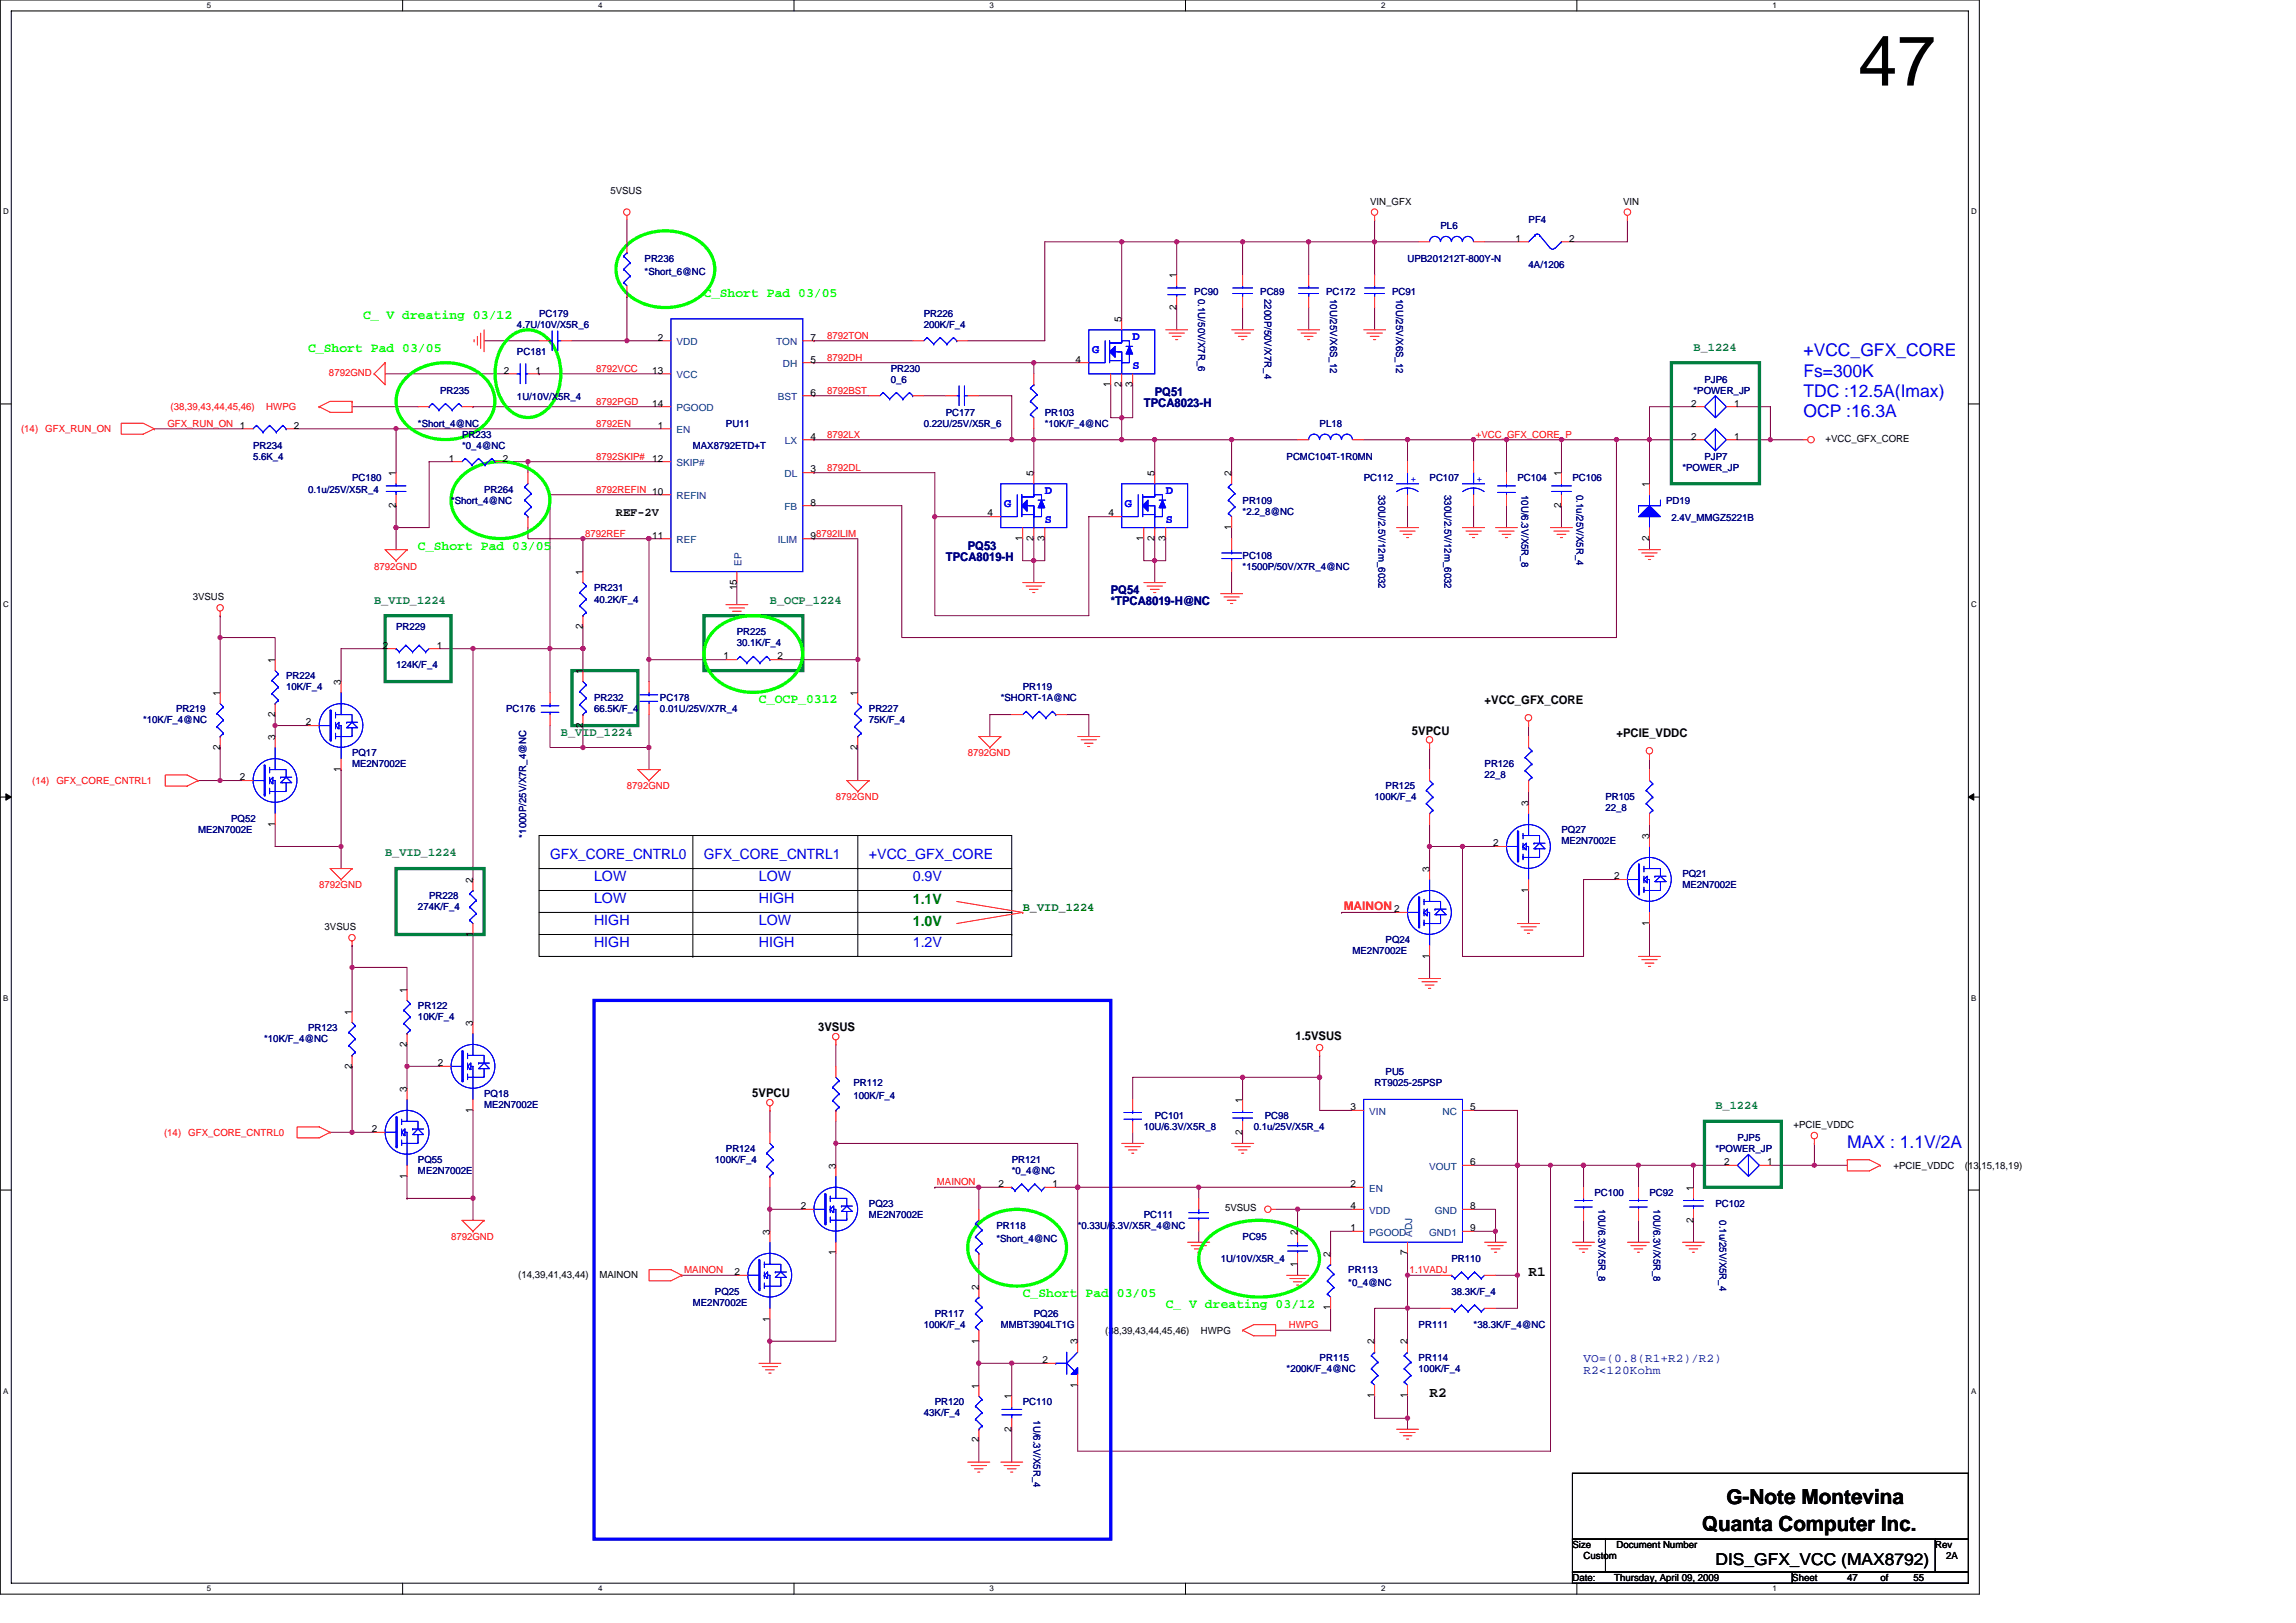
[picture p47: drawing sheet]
<svg xmlns="http://www.w3.org/2000/svg" width="297mm" height="210mm" viewBox="0 0 297 210" stroke-linecap="round" stroke-linejoin="round" font-family="sans-serif">
<defs><g id="words">
<text font-size="9.1" x="240.4" y="11.1">47</text>
<g font-size="2.7">
<text x="223.3" y="194.5">G-Note Montevina</text>
<text x="220.2" y="198.1">Quanta Computer Inc.</text>
</g>
<g font-size="2.3" fill="#00f">
<text x="233.3" y="46.1">+VCC_GFX_CORE</text>
<text x="233.3" y="48.7">Fs=300K</text>
<text x="233.3" y="51.3">TDC :12.5A(Imax)</text>
<text x="233.3" y="53.9">OCP :16.3A</text>
<text x="239" y="148.5">MAX : 1.1V/2A</text>
</g>
<text font-size="2.1" x="221.9" y="202.5">DIS_GFX_VCC (MAX8792)</text>
<g font-size="1.8" fill="#00f">
<text x="71.2" y="111.2">GFX_CORE_CNTRL0</text>
<text x="91.1" y="111.2">GFX_CORE_CNTRL1</text>
<text x="112.4" y="111.2">+VCC_GFX_CORE</text>
<text x="76.9" y="116.9">LOW</text>
<text x="76.9" y="114">LOW</text>
<text x="76.9" y="119.7">HIGH</text>
<text x="98.2" y="119.7">LOW</text>
<text x="98.2" y="116.9">HIGH</text>
<text x="98.2" y="114">LOW</text>
<text x="118.1" y="114">0.9V</text>
<text x="76.9" y="122.6">HIGH</text>
<text x="98.2" y="122.6">HIGH</text>
<text x="118.1" y="122.6">1.2V</text>
</g>
<g font-size="1.8" fill="#008000">
<text x="118.1" y="119.8">1.0V</text>
<text x="118.1" y="116.9">1.1V</text>
</g>
<g font-size="1.8">
<text x="197.8" y="165.1">R1</text>
<text x="185" y="180.7">R2</text>
</g>
<g font-size="1.7" fill="#0f0">
<text x="47" y="41.2">C_ V dreating 03/12</text>
<text x="91.1" y="38.4">C_Short Pad 03/05</text>
<text x="39.9" y="45.5">C_Short Pad 03/05</text>
<text x="54.1" y="71.1">C_Short Pad 03/05</text>
<text x="98.2" y="91">C_OCP_0312</text>
<text x="132.3" y="167.8">C_Short Pad 03/05</text>
<text x="150.8" y="169.2">C_ V dreating 03/12</text>
</g>
<g font-size="1.5" fill="#00f">
<text x="141.3" y="45.7">G</text>
<text x="146.5" y="44">D</text>
<text x="146.5" y="47.8">S</text>
<text x="129.9" y="65.6">G</text>
<text x="135.2" y="63.9">D</text>
<text x="145.5" y="65.6">G</text>
<text x="150.8" y="63.9">D</text>
<text x="135.2" y="67.7">S</text>
<text x="150.8" y="67.7">S</text>
</g>
<g font-size="1.5" fill="#008040">
<text x="219.1" y="45.4">B_1224</text>
<text x="48.4" y="78.1">B_VID_1224</text>
<text x="99.6" y="78.1">B_OCP_1224</text>
<text x="72.6" y="95.2">B_VID_1224</text>
<text x="49.8" y="110.8">B_VID_1224</text>
<text x="221.9" y="143.5">B_1224</text>
</g>
<g font-size="1.5" fill="#000080">
<text x="148" y="52.6">TPCA8023-H</text>
<text x="149.4" y="51.2">PQ51</text>
<text x="125.2" y="71.1">PQ53</text>
<text x="122.4" y="72.6">TPCA8019-H</text>
<text x="143.7" y="76.8">PQ54</text>
<text x="143.7" y="78.3">*TPCA8019-H@NC</text>
<text x="204.9" y="176.2">VO=(0.8(R1+R2)/R2)</text>
<text x="204.9" y="177.8">R2&lt;120Kohm</text>
</g>
<g font-size="1.5">
<text x="79.7" y="66.7">REF-2V</text>
<text x="182.7" y="95">5VPCU</text>
<text x="192.1" y="91">+VCC_GFX_CORE</text>
<text x="209.1" y="95.3">+PCIE_VDDC</text>
<text x="105.9" y="133.4">3VSUS</text>
<text x="167.6" y="134.6">1.5VSUS</text>
<text x="97.3" y="142">5VPCU</text>
</g>
<text font-size="1.5" fill="#008000" x="132.3" y="117.9">B_VID_1224</text>
<text font-size="1.5" fill="#f00" x="173.8" y="117.8">MAINON</text>
<g font-size="1.3">
<text x="79" y="25">5VSUS</text>
<text x="177.3" y="26.5">VIN_GFX</text>
<text x="210" y="26.5">VIN</text>
<text x="152.2" y="36" transform="rotate(-90 152.2 36)">1</text>
<text x="196" y="31.3">1</text>
<text x="203" y="31.3">2</text>
<text x="145.1" y="41.7" transform="rotate(-90 145.1 41.7)">5</text>
<text x="152.2" y="40.1" transform="rotate(-90 152.2 40.1)">2</text>
<text x="85.1" y="44.1">2</text>
<text x="104.9" y="46.9">5</text>
<text x="104.9" y="44.1">7</text>
<text x="139.1" y="46.9">4</text>
<text x="65.2" y="48.3">2</text>
<text x="69.3" y="48.3">1</text>
<text x="84.4" y="48.3">13</text>
<text x="84.4" y="52.6">14</text>
<text x="104.9" y="51.2">6</text>
<text x="143.7" y="50.1" transform="rotate(-90 143.7 50.1)">1</text>
<text x="145.1" y="50.1" transform="rotate(-90 145.1 50.1)">2</text>
<text x="146.5" y="50.1" transform="rotate(-90 146.5 50.1)">3</text>
<text x="218.8" y="52.6">2</text>
<text x="224.3" y="52.6">1</text>
<text x="38" y="55.5">2</text>
<text x="58.1" y="59.7">1</text>
<text x="65" y="59.7">2</text>
<text x="84.4" y="59.7">12</text>
<text x="85.1" y="55.5">1</text>
<text x="104.9" y="56.9">4</text>
<text x="218.8" y="56.9">2</text>
<text x="224.3" y="56.9">1</text>
<text x="236.2" y="57.2">+VCC_GFX_CORE</text>
<text x="51.2" y="65.7" transform="rotate(-90 51.2 65.7)">2</text>
<text x="51.2" y="61.6" transform="rotate(-90 51.2 61.6)">1</text>
<text x="104.9" y="61.1">3</text>
<text x="104.9" y="65.4">8</text>
<text x="133.7" y="61.6" transform="rotate(-90 133.7 61.6)">5</text>
<text x="149.4" y="61.6" transform="rotate(-90 149.4 61.6)">5</text>
<text x="159.3" y="61.6" transform="rotate(-90 159.3 61.6)">2</text>
<text x="202" y="65.7" transform="rotate(-90 202 65.7)">2</text>
<text x="202" y="61.6" transform="rotate(-90 202 61.6)">1</text>
<text x="213.4" y="63" transform="rotate(-90 213.4 63)">1</text>
<text x="84.4" y="69.7">11</text>
<text x="104.9" y="69.7">98792ILIM</text>
<text x="127.8" y="66.8">4</text>
<text x="132.3" y="70" transform="rotate(-90 132.3 70)">1</text>
<text x="133.7" y="70" transform="rotate(-90 133.7 70)">2</text>
<text x="135.1" y="70" transform="rotate(-90 135.1 70)">3</text>
<text x="143.4" y="66.8">4</text>
<text x="148" y="70" transform="rotate(-90 148 70)">1</text>
<text x="149.4" y="70" transform="rotate(-90 149.4 70)">2</text>
<text x="150.8" y="70" transform="rotate(-90 150.8 70)">3</text>
<text x="159.3" y="68.6" transform="rotate(-90 159.3 68.6)">1</text>
<text x="213.4" y="70" transform="rotate(-90 213.4 70)">2</text>
<text x="24.9" y="77.7">3VSUS</text>
<text x="75.4" y="74.4" transform="rotate(-90 75.4 74.4)">1</text>
<text x="95.3" y="76.4" transform="rotate(-90 95.3 76.4)">15</text>
<text x="49.5" y="83.9">2</text>
<text x="56.5" y="83.9">1</text>
<text x="75.4" y="81.4" transform="rotate(-90 75.4 81.4)">2</text>
<text x="35.6" y="85.8" transform="rotate(-90 35.6 85.8)">1</text>
<text x="44.1" y="88.6" transform="rotate(-90 44.1 88.6)">3</text>
<text x="75.4" y="87.2" transform="rotate(-90 75.4 87.2)">1</text>
<text x="93.6" y="85.3">1</text>
<text x="100.6" y="85.3">2</text>
<text x="28.5" y="90" transform="rotate(-90 28.5 90)">1</text>
<text x="35.6" y="95.7" transform="rotate(-90 35.6 95.7)">3</text>
<text x="35.6" y="92.8" transform="rotate(-90 35.6 92.8)">2</text>
<text x="39.6" y="93.9">2</text>
<text x="75.4" y="94.2" transform="rotate(-90 75.4 94.2)">2</text>
<text x="111" y="90" transform="rotate(-90 111 90)">1</text>
<text x="28.5" y="97" transform="rotate(-90 28.5 97)">2</text>
<text x="31" y="101">2</text>
<text x="44.1" y="99.9" transform="rotate(-90 44.1 99.9)">1</text>
<text x="111" y="97" transform="rotate(-90 111 97)">2</text>
<text x="35.6" y="107" transform="rotate(-90 35.6 107)">1</text>
<text x="197.7" y="104.3" transform="rotate(-90 197.7 104.3)">3</text>
<text x="184.9" y="112.8" transform="rotate(-90 184.9 112.8)">3</text>
<text x="193.2" y="109.5">2</text>
<text x="208.8" y="113.8">2</text>
<text x="213.4" y="108.5" transform="rotate(-90 213.4 108.5)">3</text>
<text x="61.2" y="114.2" transform="rotate(-90 61.2 114.2)">2</text>
<text x="180.4" y="118">2</text>
<text x="197.7" y="115.5" transform="rotate(-90 197.7 115.5)">1</text>
<text x="213.4" y="119.8" transform="rotate(-90 213.4 119.8)">1</text>
<text x="42" y="120.3">3VSUS</text>
<text x="61.2" y="121.2" transform="rotate(-90 61.2 121.2)">1</text>
<text x="184.9" y="124" transform="rotate(-90 184.9 124)">1</text>
<text x="45.5" y="131.3" transform="rotate(-90 45.5 131.3)">1</text>
<text x="52.6" y="128.4" transform="rotate(-90 52.6 128.4)">1</text>
<text x="52.6" y="135.4" transform="rotate(-90 52.6 135.4)">2</text>
<text x="56.6" y="137.9">2</text>
<text x="61.2" y="132.7" transform="rotate(-90 61.2 132.7)">3</text>
<text x="45.5" y="138.3" transform="rotate(-90 45.5 138.3)">2</text>
<text x="52.6" y="141.2" transform="rotate(-90 52.6 141.2)">3</text>
<text x="61.2" y="144" transform="rotate(-90 61.2 144)">1</text>
<text x="160.7" y="142.7" transform="rotate(-90 160.7 142.7)">1</text>
<text x="174.7" y="143.6">3</text>
<text x="190.2" y="143.6">5</text>
<text x="48.1" y="146.5">2</text>
<text x="160.7" y="146.8" transform="rotate(-90 160.7 146.8)">2</text>
<text x="232" y="145.9">+PCIE_VDDC</text>
<text x="52.6" y="152.5" transform="rotate(-90 52.6 152.5)">1</text>
<text x="108.1" y="151.2" transform="rotate(-90 108.1 151.2)">3</text>
<text x="129.2" y="153.6">2</text>
<text x="136.2" y="153.6">1</text>
<text x="174.7" y="153.6">2</text>
<text x="190.2" y="150.7">6</text>
<text x="219.1" y="154.1" transform="rotate(-90 219.1 154.1)">1</text>
<text x="223.1" y="150.7">2</text>
<text x="228.6" y="150.7">1</text>
<text x="245" y="151.2">+PCIE_VDDC</text>
<text x="254.2" y="151.2">(13,15,18,19)</text>
<text x="99.6" y="159.7" transform="rotate(-90 99.6 159.7)">3</text>
<text x="103.6" y="156.4">2</text>
<text x="158.5" y="156.7">5VSUS</text>
<text x="167.8" y="159.7" transform="rotate(-90 167.8 159.7)">2</text>
<text x="174.7" y="156.4">4</text>
<text x="174.7" y="159.3">1</text>
<text x="190.2" y="156.4">8</text>
<text x="190.2" y="159.3">9</text>
<text x="219.1" y="158.2" transform="rotate(-90 219.1 158.2)">2</text>
<text x="67" y="165.3">(14,39,41,43,44)</text>
<text x="77.6" y="165.3">MAINON</text>
<text x="95" y="165">2</text>
<text x="108.1" y="162.4" transform="rotate(-90 108.1 162.4)">1</text>
<text x="126.6" y="166.8" transform="rotate(-90 126.6 166.8)">2</text>
<text x="167.8" y="163.9" transform="rotate(-90 167.8 163.9)">1</text>
<text x="172.1" y="162.6" transform="rotate(-90 172.1 162.6)">2</text>
<text x="182.1" y="162.4" transform="rotate(-90 182.1 162.4)">7</text>
<text x="99.6" y="171" transform="rotate(-90 99.6 171)">1</text>
<text x="126.6" y="173.8" transform="rotate(-90 126.6 173.8)">1</text>
<text x="139.4" y="173.9" transform="rotate(-90 139.4 173.9)">3</text>
<text x="143" y="172.5">(38,39,43,44,45,46)</text>
<text x="155.4" y="172.5">HWPG</text>
<text x="172.1" y="169.5" transform="rotate(-90 172.1 169.5)">1</text>
<text x="177.8" y="173.9" transform="rotate(-90 177.8 173.9)">2</text>
<text x="182.1" y="173.9" transform="rotate(-90 182.1 173.9)">2</text>
<text x="126.6" y="179.6" transform="rotate(-90 126.6 179.6)">1</text>
<text x="134.9" y="176.4">2</text>
<text x="139.4" y="179.5" transform="rotate(-90 139.4 179.5)">1</text>
<text x="130.9" y="185.2" transform="rotate(-90 130.9 185.2)">2</text>
<text x="130.9" y="181.1" transform="rotate(-90 130.9 181.1)">1</text>
<text x="177.8" y="180.9" transform="rotate(-90 177.8 180.9)">1</text>
<text x="182.1" y="180.9" transform="rotate(-90 182.1 180.9)">1</text>
<text x="126.6" y="186.6" transform="rotate(-90 126.6 186.6)">2</text>
<text x="203.4" y="200.3">Size</text>
<text x="204.9" y="201.7">Custom</text>
<text x="209.1" y="200.3">Document Number</text>
<text x="250.4" y="200.3">Rev</text>
<text x="251.8" y="201.7">2A</text>
<text x="203.4" y="204.5">Date:</text>
<text x="208.8" y="204.5">Thursday, April 09, 2009</text>
<text x="231.9" y="204.5">Sheet</text>
<text x="239" y="204.5">47</text>
<text x="243.3" y="204.5">of</text>
<text x="247.5" y="204.5">55</text>
</g>
<g font-size="1.3" fill="#000080">
<text x="186.4" y="29.6">PL6</text>
<text x="197.8" y="28.9">PF4</text>
<text x="83.4" y="33.8">PR236</text>
<text x="83.4" y="35.6">*Short_6@NC</text>
<text x="182.1" y="33.8">UPB201212T-800Y-N</text>
<text x="197.8" y="34.7">4A/1206</text>
<text x="69.7" y="41">PC179</text>
<text x="119.5" y="41">PR226</text>
<text x="154.5" y="38.1">PC90</text>
<text x="155" y="38.7" transform="rotate(90 155 38.7)">0.1U/50V/X7R_6</text>
<text x="163" y="38.1">PC89</text>
<text x="163.6" y="38.7" transform="rotate(90 163.6 38.7)">2200P/50V/X7R_4</text>
<text x="171.6" y="38.1">PC172</text>
<text x="172.1" y="38.7" transform="rotate(90 172.1 38.7)">10U/25V/X6S_12</text>
<text x="180.1" y="38.1">PC91</text>
<text x="180.6" y="38.7" transform="rotate(90 180.6 38.7)">10U/25V/X6S_12</text>
<text x="66.9" y="46">PC181</text>
<text x="66.9" y="42.4">4.7U/10V/X5R_6</text>
<text x="119.5" y="42.4">200K/F_4</text>
<text x="56.9" y="50.9">PR235</text>
<text x="66.9" y="51.8">1U/10V/X5R_4</text>
<text x="115.2" y="48.1">PR230</text>
<text x="115.2" y="49.5">0_6</text>
<text x="122.4" y="53.8">PC177</text>
<text x="135.2" y="53.8">PR103</text>
<text x="219.1" y="50.9">*POWER_JP</text>
<text x="220.5" y="49.5">PJP6</text>
<text x="32.7" y="58">PR234</text>
<text x="32.7" y="59.5">5.6K_4</text>
<text x="54.1" y="55.2">*Short_4@NC</text>
<text x="59.8" y="56.6">PR233</text>
<text x="59.8" y="58">*0_4@NC</text>
<text x="89.6" y="58">MAX8792ETD+T</text>
<text x="93.9" y="55.2">PU11</text>
<text x="119.5" y="55.2">0.22U/25V/X5R_6</text>
<text x="135.2" y="55.2">*10K/F_4@NC</text>
<text x="166.5" y="59.5">PCMC104T-1R0MN</text>
<text x="170.7" y="55.2">PL18</text>
<text x="220.5" y="59.5">PJP7</text>
<text x="39.9" y="63.7">0.1u/25V/X5R_4</text>
<text x="45.5" y="62.3">PC180</text>
<text x="58.4" y="65.2">*Short_4@NC</text>
<text x="62.6" y="63.7">PR264</text>
<text x="160.8" y="65.2">PR109</text>
<text x="176.4" y="62.3">PC112</text>
<text x="178.3" y="64" transform="rotate(90 178.3 64)">330U/2.5V/12m_6032</text>
<text x="185" y="62.3">PC107</text>
<text x="186.9" y="64" transform="rotate(90 186.9 64)">330U/2.5V/12m_6032</text>
<text x="196.3" y="62.3">PC104</text>
<text x="196.8" y="64" transform="rotate(90 196.8 64)">10U/6.3V/X5R_8</text>
<text x="203.4" y="62.3">PC106</text>
<text x="204" y="64" transform="rotate(90 204 64)">0.1u/25V/X5R_4</text>
<text x="215.5" y="65.2">PD19</text>
<text x="217.7" y="60.9">*POWER_JP</text>
<text x="160.8" y="66.6">*2.2_8@NC</text>
<text x="216.2" y="67.4">2.4V_MMGZ5221B</text>
<text x="76.9" y="76.5">PR231</text>
<text x="76.9" y="78">40.2K/F_4</text>
<text x="160.8" y="72.3">PC108</text>
<text x="160.8" y="73.7">*1500P/50V/X7R_4@NC</text>
<text x="51.2" y="81.5">PR229</text>
<text x="95.3" y="82.2">PR225</text>
<text x="95.3" y="83.6">30.1K/F_4</text>
<text x="37" y="87.9">PR224</text>
<text x="37" y="89.3">10K/F_4</text>
<text x="51.2" y="86.5">124K/F_4</text>
<text x="132.3" y="89.3">PR119</text>
<text x="18.5" y="93.6">*10K/F_4@NC</text>
<text x="22.8" y="92.2">PR219</text>
<text x="65.5" y="92.2">PC176</text>
<text x="76.9" y="90.7">PR232</text>
<text x="76.9" y="92.2">66.5K/F_4</text>
<text x="85.4" y="90.7">PC178</text>
<text x="85.4" y="92.2">0.01U/25V/X7R_4</text>
<text x="112.4" y="92.2">PR227</text>
<text x="112.4" y="93.6">75K/F_4</text>
<text x="129.5" y="90.7">*SHORT-1A@NC</text>
<text x="45.5" y="97.9">PQ17</text>
<text x="45.5" y="99.3">ME2N7002E</text>
<text x="192.1" y="99.3">PR126</text>
<text x="192.1" y="100.7">22_8</text>
<text x="25.6" y="107.8">ME2N7002E</text>
<text x="29.9" y="106.4">PQ52</text>
<text x="177.8" y="103.5">100K/F_4</text>
<text x="179.3" y="102.1">PR125</text>
<text x="202" y="107.8">PQ27</text>
<text x="207.7" y="103.5">PR105</text>
<text x="207.7" y="105">22_8</text>
<text x="68.1" y="108.4" transform="rotate(-90 68.1 108.4)">*1000P/25V/X7R_4@NC</text>
<text x="202" y="109.2">ME2N7002E</text>
<text x="217.7" y="113.5">PQ21</text>
<text x="54.1" y="117.8">274K/F_4</text>
<text x="55.5" y="116.4">PR228</text>
<text x="217.7" y="114.9">ME2N7002E</text>
<text x="175" y="123.5">ME2N7002E</text>
<text x="179.3" y="122">PQ24</text>
<text x="54.1" y="130.6">PR122</text>
<text x="54.1" y="132">10K/F_4</text>
<text x="34.2" y="134.9">*10K/F_4@NC</text>
<text x="39.9" y="133.4">PR123</text>
<text x="62.6" y="142">PQ18</text>
<text x="62.6" y="143.4">ME2N7002E</text>
<text x="110.4" y="140.5">PR112</text>
<text x="110.4" y="142.2">100K/F_4</text>
<text x="177.8" y="140.5">RT9025-25PSP</text>
<text x="179.3" y="139.1">PU5</text>
<text x="93.9" y="149.1">PR124</text>
<text x="148" y="146.2">10U/6.3V/X5R_8</text>
<text x="149.4" y="144.8">PC101</text>
<text x="162.2" y="146.2">0.1u/25V/X5R_4</text>
<text x="163.6" y="144.8">PC98</text>
<text x="221.9" y="149.1">*POWER_JP</text>
<text x="224.8" y="147.6">PJP5</text>
<text x="54.1" y="150.5">PQ55</text>
<text x="54.1" y="151.9">ME2N7002E</text>
<text x="92.5" y="150.5">100K/F_4</text>
<text x="130.9" y="150.5">PR121</text>
<text x="130.9" y="151.9">*0_4@NC</text>
<text x="206.3" y="154.7">PC100</text>
<text x="213.4" y="154.7">PC92</text>
<text x="112.4" y="156.2">PQ23</text>
<text x="112.4" y="157.6">ME2N7002E</text>
<text x="128.9" y="159">PR118</text>
<text x="128.9" y="160.7">*Short_4@NC</text>
<text x="139.4" y="159">*0.33U/6.3V/X5R_4@NC</text>
<text x="148" y="157.6">PC111</text>
<text x="160.8" y="160.4">PC95</text>
<text x="206.8" y="156.5" transform="rotate(90 206.8 156.5)">10U/6.3V/X5R_8</text>
<text x="213.9" y="156.5" transform="rotate(90 213.9 156.5)">10U/6.3V/X5R_8</text>
<text x="221.9" y="156.2">PC102</text>
<text x="222.5" y="157.9" transform="rotate(90 222.5 157.9)">0.1u/25V/X5R_4</text>
<text x="92.5" y="167.6">PQ25</text>
<text x="157.9" y="163.3">1U/10V/X5R_4</text>
<text x="174.4" y="164.7">PR113</text>
<text x="174.4" y="166.4">*0_4@NC</text>
<text x="187.8" y="163.3">PR110</text>
<text x="187.8" y="167.6">38.3K/F_4</text>
<text x="89.6" y="169">ME2N7002E</text>
<text x="119.5" y="171.8">100K/F_4</text>
<text x="120.9" y="170.4">PR117</text>
<text x="129.5" y="171.8">MMBT3904LT1G</text>
<text x="133.7" y="170.4">PQ26</text>
<text x="183.5" y="171.8">PR111</text>
<text x="190.6" y="171.8">*38.3K/F_4@NC</text>
<text x="166.5" y="177.5">*200K/F_4@NC</text>
<text x="170.7" y="176.1">PR115</text>
<text x="183.5" y="176.1">PR114</text>
<text x="183.5" y="177.5">100K/F_4</text>
<text x="119.5" y="183.2">43K/F_4</text>
<text x="120.9" y="181.8">PR120</text>
<text x="132.3" y="181.8">PC110</text>
<text x="133.7" y="183.8" transform="rotate(90 133.7 183.8)">1U/6.3V/X5R_4</text>
</g>
<g font-size="1.3" fill="#004080">
<text x="87.5" y="44.7">VDD</text>
<text x="100.4" y="44.7">TON</text>
<text x="101.3" y="47.5">DH</text>
<text x="87.5" y="48.9">VCC</text>
<text x="87.5" y="53.2">PGOOD</text>
<text x="100.6" y="51.8">BST</text>
<text x="87.5" y="56">EN</text>
<text x="101.6" y="57.5">LX</text>
<text x="87.5" y="64.6">REFIN</text>
<text x="87.5" y="60.3">SKIP#</text>
<text x="101.5" y="61.7">DL</text>
<text x="101.5" y="66">FB</text>
<text x="87.5" y="70.3">REF</text>
<text x="100.6" y="70.3">ILIM</text>
<text x="95.9" y="73.2" transform="rotate(-90 95.9 73.2)">EP</text>
<text x="177.1" y="144.2">VIN</text>
<text x="186.6" y="144.2">NC</text>
<text x="177.1" y="154.2">EN</text>
<text x="184.9" y="151.3">VOUT</text>
<text x="177.1" y="157">VDD</text>
<text x="177.1" y="159.9">PGOOD</text>
<text x="182.7" y="160" transform="rotate(-90 182.7 160)">ADJ</text>
<text x="184.9" y="159.9">GND1</text>
<text x="185.6" y="157">GND</text>
</g>
<g font-size="1.3" fill="#f00">
<text x="107" y="43.8">8792TON</text>
<text x="107" y="46.7">8792DH</text>
<text x="22.1" y="53.1">(38,39,43,44,45,46)</text>
<text x="34.5" y="53.1">HWPG</text>
<text x="42.6" y="48.6">8792GND</text>
<text x="77.1" y="52.3">8792PGD</text>
<text x="77.1" y="48.1">8792VCC</text>
<text x="107" y="50.9">8792BST</text>
<text x="2.7" y="55.9">(14)</text>
<text x="5.9" y="55.9">GFX_RUN_ON</text>
<text x="21.7" y="55.2">GFX_RUN_ON 1</text>
<text x="77.1" y="59.5">8792SKIP#</text>
<text x="77.1" y="55.2">8792EN</text>
<text x="107" y="56.6">8792LX</text>
<text x="190.9" y="56.6">+VCC_GFX_CORE_P</text>
<text x="77.1" y="63.7">8792REFIN 10</text>
<text x="107" y="60.9">8792DL</text>
<text x="75.7" y="69.4">8792REF</text>
<text x="48.4" y="73.7">8792GND</text>
<text x="4.2" y="101.4">(14)</text>
<text x="7.3" y="101.4">GFX_CORE_CNTRL1</text>
<text x="125.2" y="97.9">8792GND</text>
<text x="81.1" y="102.1">8792GND</text>
<text x="108.1" y="103.5">8792GND</text>
<text x="41.3" y="114.9">8792GND</text>
<text x="21.2" y="146.9">(14)</text>
<text x="24.4" y="146.9">GFX_CORE_CNTRL0</text>
<text x="121.2" y="153.3">MAINON</text>
<text x="58.4" y="160.4">8792GND</text>
<text x="88.5" y="164.7">MAINON</text>
<text x="182.4" y="164.7">1.1VADJ</text>
<text x="166.7" y="171.8">HWPG</text>
</g>
<g font-size="1.3" fill="#00f">
<text x="182.5" y="62.3">+</text>
<text x="191.1" y="62.3">+</text>
</g>
<g font-size="1">
<text x="26.8" y="1.1">5</text>
<text x="77.4" y="1.1">4</text>
<text x="128" y="1.1">3</text>
<text x="178.7" y="1.1">2</text>
<text x="229.3" y="1.1">1</text>
<text x=".4" y="27.7">D</text>
<text x="255" y="27.7">D</text>
<text x=".4" y="78.6">C</text>
<text x="255" y="78.6">C</text>
<text x=".4" y="129.5">B</text>
<text x="255" y="129.5">B</text>
<text x=".4" y="180.3">A</text>
<text x="255" y="180.3">A</text>
<text x="26.8" y="205.9">5</text>
<text x="77.4" y="205.9">4</text>
<text x="128" y="205.9">3</text>
<text x="178.7" y="205.9">2</text>
<text x="229.3" y="205.9">1</text>
</g>
</g></defs>
<path d="M0 0h256.1v206.2h-256.1zM1.5 1.4h253.2v203.4h-253.2z" fill="none" stroke="#000" stroke-width=".13"/>
<g fill="#fff">
<path d="M26.8 .1h.5v1.2h-.5z"/>
<path d="M26.8 205h.5v1.1h-.5z"/>
</g>
<path d="M52.1 0v1.4M52.1 204.8v1.4" fill="none" stroke="#000" stroke-width=".13"/>
<g fill="#fff">
<path d="M77.4 .1h.6v1.2h-.6z"/>
<path d="M77.4 205h.6v1.1h-.6z"/>
</g>
<path d="M102.7 0v1.4M102.7 204.8v1.4" fill="none" stroke="#000" stroke-width=".13"/>
<g fill="#fff">
<path d="M128 .1h.6v1.2h-.6z"/>
<path d="M128 205h.6v1.1h-.6z"/>
</g>
<path d="M153.4 0v1.4M153.4 204.8v1.4" fill="none" stroke="#000" stroke-width=".13"/>
<g fill="#fff">
<path d="M178.7 .1h.5v1.2h-.5z"/>
<path d="M178.7 205h.5v1.1h-.5z"/>
</g>
<path d="M204 0v1.4M204 204.8v1.4" fill="none" stroke="#000" stroke-width=".13"/>
<g fill="#fff">
<path d="M229.3 .1h.6v1.2h-.6z"/>
<path d="M229.3 205h.6v1.1h-.6z"/>
<path d="M.4 26.8h.7v1.2h-.7z"/>
<path d="M255 26.8h.7v1.2h-.7z"/>
<path d="M.4 77.7h.7v1.1h-.7z"/>
<path d="M255 77.7h.7v1.1h-.7z"/>
</g>
<path d="M0 52.3h1.5M254.7 52.3h1.4" fill="none" stroke="#000" stroke-width=".13"/>
<g fill="#fff">
<path d="M.4 128.5h.7v1.2h-.7z"/>
<path d="M255 128.5h.7v1.2h-.7z"/>
</g>
<path d="M0 103.1h1.5M254.7 103.1h1.4" fill="none" stroke="#000" stroke-width=".13"/>
<path d="M.8 102.7l.7 .4-.7 .4zM254.7 103.1l.7-.4v.8z" fill="#000" stroke="#000" stroke-width=".13"/>
<g fill="#fff">
<path d="M.4 179.4h.7v1.1h-.7z"/>
<path d="M255 179.4h.7v1.1h-.7z"/>
</g>
<g fill="none" stroke="#000" stroke-width=".13">
<path d="M69.7 112.4h61.2M69.7 118h61.2M69.7 115.2h61.2M69.7 108.1h61.2v15.6h-61.2zM89.6 108.1v15.6M111 108.1v15.6M130.9 118h.1M130.9 115.2h.1M69.7 120.9h61.2M89.6 123.7h.1M130.9 120.9h.1M0 154h1.5"/>
<path d="M254.7 154h1.4M203.4 190.6h51.3v8.5h-51.3zM203.4 199.1h4.3v4.3h-4.3zM207.7 199.1h42.7v4.3h-42.7zM250.4 199.1h4.3v4.3h-4.3zM203.4 203.4h28.5v1.4h-28.5zM231.9 203.4h22.8v1.4h-22.8z"/>
</g>
<g fill="none" stroke="#800040" stroke-width=".13">
<path d="M81.1 28.4v2.9M81.1 38.4h.1M81.1 38.4v5.7M145.1 31.3h.1M145.1 31.3h7.1M152.2 39.8v2.9M152.2 31.3v4.3M152.2 31.3h8.6v4.3M152.2 31.3h.1M160.8 39.8v2.9M160.8 31.3h.1M160.8 31.3h8.5"/>
<path d="M169.3 39.8v2.9M169.3 31.3v4.3M169.3 31.3h8.5v4.3M177.8 31.3h.1M177.8 39.8v2.9M177.8 28.4v2.9M177.8 31.3h5.7M192.1 31.3h4.2M210.5 28.4v2.9h-7.1M20 55.5h.1M20 55.5h11.3M38.4 55.5h12.8"/>
<path d="M45.5 52.6h8.6M49.8 48.4h15.7M51.2 55.5v5.7M51.2 55.5h.1M51.2 55.5h34.2M58.4 59.7h-2.9v8.6h-4.3M61.2 52.6h.1M61.2 52.6h24.2M62.6 44.1h7.1M65.5 59.7h2.8v1.5M68.3 59.7h.1M68.3 59.7h17.1"/>
<path d="M69.7 48.4h.1M69.7 48.4h15.7M74 44.1h7.1M81.1 44.1h4.3M105.3 44.1h.1M105.3 51.2h.1M105.3 56.9h.1M105.3 46.9h28.4v1.5M105.3 46.9h.1M105.3 44.1h12.8M105.3 51.2h7.1M105.3 56.9h39.8"/>
<path d="M119.5 51.2h2.9M126.6 51.2h4.3v5.7M130.9 56.9h.1M133.7 56.9v4.3M133.7 46.9h.1M133.7 55.5v1.4M133.7 56.9h.1M133.7 46.9h5.7M143.7 49.8v4.2h1.4M145.1 49.8h.1M145.1 54v2.9M145.1 41.3v-10h-9.9v12.8h-10"/>
<path d="M145.1 56.9h4.3v4.3M145.1 56.9h.1M145.1 49.8v4.2M146.5 49.8v4.2h-1.4M149.4 56.9h9.9v4.3M149.4 56.9h.1M159.3 56.9h8.6M176.4 56.9h5.7v2.8M182.1 56.9h8.5v2.8M182.1 56.9h.1M190.6 56.9h.1M190.6 56.9h4.3"/>
<path d="M194.9 56.9h7.1M194.9 56.9v4.3M202 56.9v4.3M202 56.9h.1M202 56.9h7.1M209.1 56.9v25.6h-92.4v-17.1h-11.4M209.1 56.9h4.3M213.4 56.9h5.7M213.4 56.9h.1M213.4 56.9v5.7M219.1 52.6h-5.7v4.3M224.8 56.9h4.2"/>
<path d="M224.8 52.6h4.2M229 52.6h.1M229 56.9h4.3M229 52.6v4.3M28.5 79.7v2.8h7.1v2.8M28.5 79.7h.1M51.2 68.3h.1M51.2 65.4h.1M51.2 65.4v5.7M68.3 68.3v1.4h7.1M71.2 64h.1M71.2 64v19.9"/>
<path d="M71.2 64h14.2M75.4 69.7h.1M75.4 69.7v4.3M75.4 69.7h8.6M84 69.7h1.4M84 69.7v15.6M95.3 75.4v2.8M105.3 61.2h.1M105.3 69.7h.1M105.3 61.2h15.6v5.6h7.2M105.3 69.7h5.7v15.6M120.9 66.8v12.9h20v-12.9h2.8"/>
<path d="M120.9 66.8h.1M132.3 69.7v2.8h1.4M133.7 69.7v2.8M133.7 72.5v2.9M133.7 72.5h.1M135.2 69.7v2.8h-1.5M148 69.7v2.8h1.4M149.4 72.5v2.9M149.4 69.7v2.8M149.4 72.5h.1M150.8 69.7v2.8h-1.4M159.3 68.3v1.4"/>
<path d="M159.3 74v2.8M182.1 65.4v2.9M190.6 65.4v2.9M194.9 65.4v2.9M202 65.4v2.9M213.4 69.7v1.4M28.5 82.5v7.1M28.5 96.7h.1M28.5 96.7v4.3M35.6 93.9v1.4M35.6 93.9h.1M35.6 92.5v1.4"/>
<path d="M35.6 93.9h4.3M44.1 99.6h.1M44.1 99.6v9.9M49.8 83.9h-5.7v4.3M56.9 83.9h4.3M61.2 83.9h10M61.2 83.9h.1M61.2 83.9v29.9M71.2 83.9h.1M71.2 83.9v5.7M71.2 93.9v2.8h12.8M71.2 83.9h4.2"/>
<path d="M75.4 81.1v2.8M75.4 83.9h.1M75.4 93.9v2.8M75.4 83.9v2.9M84 85.3h.1M84 85.3v2.9M84 96.7v2.9M84 96.7h.1M84 92.5v4.2M84 85.3h9.9M101 85.3h10M111 85.3h.1"/>
<path d="M111 96.7v4.3M111 85.3v4.3M130.9 92.5h-2.8v2.8M138 92.5h2.9v2.8M185 96.7v2.9M197.8 93.9v1.4M213.4 98.1v1.5M25.6 101h2.9M28.5 101h2.8M35.6 106.7v2.8h8.5M44.1 109.5v2.9M173.6 118h.1"/>
<path d="M173.6 118h7.1M185 109.5h.1M185 106.7v2.8M185 109.5h4.2M185 109.5v2.9M189.2 109.5h4.3M189.2 109.5h.1M189.2 109.5v14.2h15.7v-9.9h4.2M197.8 102.4v1.4M197.8 115.2v4.3M213.4 106.7v1.4M213.4 119.5v4.2"/>
<path d="M45.5 125.2v5.7M45.5 122.3v2.9h7.2v2.8M45.5 122.3h.1M45.5 138h.1M45.5 138v8.5M52.7 135.1v2.9M52.7 138v2.8M52.7 138h.1M52.7 138h4.2M61.2 120.9v11.4M108.1 135.1v2.9M160.8 139.4h.1"/>
<path d="M160.8 139.4v2.8M160.8 139.4h-14.3v2.8M160.8 139.4h9.9M170.7 139.4v4.3h4.3M170.7 136.5h.1M170.7 136.5v2.9M185 123.7v2.9M42.7 146.5h2.8M45.5 146.5h2.9M52.7 152.2v2.8M52.7 155h.1M52.7 155h8.5"/>
<path d="M61.2 143.7v11.3M61.2 155v2.9M99.6 143.7v2.8M99.6 156.5h.1M99.6 153.6v2.9h4.3M99.6 156.5v2.8M108.1 145.1v2.8M108.1 147.9h31.3v5.7M108.1 147.9h.1M108.1 147.9v2.9M120.9 153.6h.1M120.9 153.6h8.6"/>
<path d="M126.6 153.6v2.9M126.6 153.6h.1M136.6 153.6h2.8M139.4 153.6h.1M139.4 153.6v19.9M139.4 153.6h35.6M146.5 146.5v1.4M155.1 153.6h.1M155.1 153.6v1.4M155.1 159.3v1.4M160.8 146.5v1.4M165 156.5h2.9v2.8"/>
<path d="M167.9 156.5h.1M167.9 156.5h7.1M175 159.3h-2.9v2.9M190.6 156.5h2.9v2.8M190.6 159.3h2.9M190.6 143.7h5.7M190.6 150.8h5.7M193.5 159.3h.1M193.5 159.3v1.4M196.3 143.7h.1M196.3 150.8h.1M196.3 150.8h4.3"/>
<path d="M196.3 143.7v21.3M200.6 150.8v36.9h-61.2v-8.5M200.6 150.8h.1M200.6 150.8h4.3M204.9 150.8h7.1v2.8M204.9 150.8h.1M204.9 150.8v2.8M204.9 157.9v2.8M212 157.9v2.8M212 150.8h.1M212 150.8h7.1M219.1 150.8v2.8"/>
<path d="M219.1 157.9v2.8M219.1 150.8h4.2M229 150.8h5.7M234.7 147.9v2.9h4.3M234.7 147.9h.1M88.2 165h.1M88.2 165h7.1M99.6 173.5h.1M99.6 173.5v2.9M108.1 162.2v11.3h-8.5v-2.8M126.6 176.4v2.8M126.6 163.6v2.8"/>
<path d="M126.6 173.5v2.9M126.6 176.4h.1M126.6 176.4h8.6M130.9 176.4v4.2M130.9 176.4h.1M165 172.1h7.1M167.9 163.6v1.4M172.1 172.1h.1M172.1 169.3v2.8M182.1 169.3h.1M182.1 165h.1M182.1 162.2v2.8"/>
<path d="M182.1 165v4.3h4.3M182.1 169.3h-4.3v4.2M182.1 169.3v4.2M182.1 165h4.3M193.5 165h2.8M196.3 165v4.3h-2.8M126.6 186.3v2.9M130.9 184.9v4.3M177.8 180.6v2.9h4.3M182.1 183.5h.1M182.1 180.6v2.9M182.1 183.5v1.4"/>
</g>
<g fill="#f0f" stroke="#f0f" stroke-width=".13">
<circle cx="130.9" cy="176.4" r=".28"/>
<circle cx="139.4" cy="153.6" r=".28"/>
<circle cx="126.6" cy="176.4" r=".28"/>
<circle cx="170.7" cy="139.4" r=".28"/>
<circle cx="160.8" cy="139.4" r=".28"/>
<circle cx="167.9" cy="156.4" r=".28"/>
<circle cx="182.1" cy="169.2" r=".28"/>
<circle cx="204.9" cy="150.8" r=".27"/>
<circle cx="200.6" cy="150.8" r=".27"/>
<circle cx="193.5" cy="159.3" r=".27"/>
<circle cx="155.1" cy="153.6" r=".28"/>
<circle cx="196.3" cy="150.8" r=".27"/>
<circle cx="177.8" cy="31.3" r=".28"/>
<circle cx="152.2" cy="31.3" r=".28"/>
<circle cx="169.3" cy="31.3" r=".28"/>
<circle cx="160.8" cy="31.3" r=".28"/>
<circle cx="145.1" cy="54" r=".28"/>
<circle cx="182.1" cy="56.9" r=".28"/>
<circle cx="51.2" cy="68.3" r=".27"/>
<circle cx="68.3" cy="59.7" r=".28"/>
<circle cx="51.2" cy="55.5" r=".27"/>
<circle cx="133.7" cy="46.9" r=".28"/>
<circle cx="194.9" cy="56.9" r=".28"/>
<circle cx="190.6" cy="56.9" r=".28"/>
<circle cx="159.3" cy="56.9" r=".28"/>
<circle cx="149.4" cy="56.9" r=".28"/>
<circle cx="229" cy="56.9" r=".27"/>
<circle cx="81.1" cy="44.1" r=".27"/>
<circle cx="130.9" cy="56.9" r=".28"/>
<circle cx="111" cy="85.3" r=".28"/>
<circle cx="145.1" cy="31.3" r=".28"/>
<circle cx="209.1" cy="56.9" r=".28"/>
<circle cx="202" cy="56.9" r=".28"/>
<circle cx="219.1" cy="150.8" r=".27"/>
<circle cx="212" cy="150.8" r=".27"/>
<circle cx="196.3" cy="165" r=".27"/>
<circle cx="182.1" cy="183.5" r=".28"/>
<circle cx="83.9" cy="69.7" r=".28"/>
<circle cx="83.9" cy="85.3" r=".28"/>
<circle cx="28.5" cy="82.5" r=".28"/>
<circle cx="44.1" cy="109.5" r=".27"/>
<circle cx="28.5" cy="101" r=".27"/>
<circle cx="75.4" cy="83.9" r=".28"/>
<circle cx="71.1" cy="83.9" r=".28"/>
<circle cx="75.4" cy="69.7" r=".28"/>
<circle cx="52.7" cy="138" r=".28"/>
<circle cx="61.2" cy="155" r=".28"/>
<circle cx="45.5" cy="125.2" r=".28"/>
<circle cx="182.1" cy="165" r=".27"/>
<circle cx="145.1" cy="56.9" r=".28"/>
<circle cx="120.9" cy="66.8" r=".28"/>
<circle cx="133.7" cy="56.9" r=".28"/>
<circle cx="133.7" cy="72.5" r=".27"/>
<circle cx="149.4" cy="72.5" r=".27"/>
<circle cx="184.9" cy="109.5" r=".28"/>
<circle cx="189.2" cy="109.5" r=".28"/>
<circle cx="75.4" cy="96.7" r=".28"/>
<circle cx="83.9" cy="96.7" r=".28"/>
<circle cx="61.2" cy="83.9" r=".28"/>
<circle cx="35.6" cy="93.9" r=".27"/>
<circle cx="45.5" cy="146.5" r=".28"/>
<circle cx="126.6" cy="153.6" r=".28"/>
<circle cx="99.6" cy="156.4" r=".28"/>
<circle cx="99.6" cy="173.5" r=".28"/>
<circle cx="108.1" cy="147.9" r=".27"/>
<circle cx="213.4" cy="56.9" r=".28"/>
<circle cx="234.7" cy="150.8" r=".27"/>
</g>
<g fill="none" stroke="#f00" stroke-width=".13">
<path d="M81.1 27.9v.5M81.1 31.3v1.4M81.1 37v1.4M152.2 35.6v1.4M152.2 38.4v1.4M160.8 35.6v1.4M160.8 38.4v1.4M169.3 35.6v1.4M169.3 38.4v1.4M177.8 28.4h.1M177.8 27.9v.5M177.8 35.6v1.4"/>
<path d="M177.8 38.4v1.4M183.5 31.3h1.5M190.6 31.3h1.5M196.3 31.3h1.5M202 31.3h1.4M210.5 28.4h.1M210.5 27.9v.5M15.7 54.8h2.8l1.5 .7-1.5 .7h-2.8zM20 55.5h.1M31.3 55.5h1.4M37 55.5h1.4M41.3 52.6h.1"/>
<path d="M45.5 51.9v1.4h-2.8l-1.4-.7M45.5 51.9h-2.8l-1.4 .7M45.5 51.9h.1M48.4 48.4h.1M49.8 46.9v2.9l-1.4-1.4M49.8 46.9h.1M49.8 46.9l-1.4 1.5M54.1 52.6h1.4M58.4 59.7h1.4M59.8 52.6h1.4M61.3 43.9v.3M61.8 43.5v1.2"/>
<path d="M62.2 43.1v2M62.6 42.7v2.8M64 59.7h1.5M65.5 48.4h1.4M68.3 48.4h1.4M69.7 44.1h1.5M72.6 44.1h1.4M85.4 48.4h1.4M85.4 44.1h1.4M85.4 55.5h1.4M85.4 59.7h1.4M85.4 52.6h1.4"/>
<path d="M103.9 51.2h1.4M103.9 44.1h1.4M103.9 56.9h1.4M103.9 46.9h1.4M112.4 51.2h1.4M118.1 51.2h1.4M118.1 44.1h1.4M122.4 51.2h1.4M123.8 44.1h1.4M125.2 51.2h1.4M133.7 48.4v1.4M133.7 54v1.5"/>
<path d="M139.4 46.9h1.5M143.7 48.4v1.4M145.1 41.3v1.4M145.1 48.4v1.4M146.5 48.4v1.4M150.8 42.7h2.8M151.2 43.1h2M151.7 43.5h1.1M152.1 43.9h.3M159.3 42.7h2.9M159.8 43.1h2M160.2 43.5h1.1"/>
<path d="M160.6 43.9h.3M167.9 42.7h2.8M167.9 56.9h1.4M168.3 43.1h2M168.7 43.5h1.2M169.2 43.9h.2M175 56.9h1.4M176.4 42.7h2.9M176.8 43.1h2M177.3 43.5h1.1M177.7 43.9h.3M182.1 59.7v1.5"/>
<path d="M190.6 59.7v1.5M219.1 56.9h1.4M219.1 52.6h1.4M223.3 56.9h1.5M223.3 52.6h1.5M233.3 56.9h.6M28.5 79.1v.6M51.2 72.5h.1M51.2 61.2v1.4M51.2 64v1.4M52.7 71.1h-2.9l1.4 1.4M52.7 71.1h.1"/>
<path d="M52.7 71.1l-1.5 1.4M68.3 61.2v1.4M68.3 66.8v1.5M75.4 74v1.4M75.4 79.7v1.4M85.4 69.7h1.4M85.4 64h1.4M93.9 78.2h2.8M94.3 78.7h2M94.8 79.1h1.1M95.2 79.5h.3M95.3 74v1.4"/>
<path d="M103.9 61.2h1.4M103.9 65.4h1.4M103.9 69.7h1.4M128.1 66.8h1.4M132.3 75.4h2.9M132.3 68.3v1.4M132.8 75.8h1.9M133.2 76.2h1.1M133.6 76.7h.3M133.7 61.2v1.4M133.7 68.3v1.4M135.2 68.3v1.4"/>
<path d="M143.7 66.8h1.4M148 75.4h2.8M148 68.3v1.4M148.4 75.8h2M148.8 76.2h1.2M149.2 76.7h.3M149.4 61.2v1.4M149.4 68.3v1.4M150.8 68.3v1.4M157.9 76.8h2.9M158.3 77.2h2M158.8 77.7h1.1"/>
<path d="M159.2 78.1h.3M159.3 61.2v1.4M159.3 66.8v1.5M159.3 69.7v1.4M159.3 72.5v1.5M180.7 68.3h2.8M181.1 68.7h2M181.5 69.1h1.2M182 69.6h.2M182.1 64v1.4M189.2 68.3h2.9M189.7 68.7h1.9"/>
<path d="M190.1 69.1h1.1M190.5 69.6h.3M190.6 64v1.4M193.5 68.3h2.8M193.9 68.7h2M194.3 69.1h1.2M194.8 69.6h.2M194.9 61.2v1.4M194.9 64v1.4M200.6 68.3h2.8M201 68.7h2M201.4 69.1h1.2"/>
<path d="M201.9 69.6h.3M202 61.2v1.4M202 64v1.4M212 71.1h2.8M212.4 71.5h2M212.8 72h1.2M213.3 72.4h.2M213.4 62.6v1.4M213.4 68.3v1.4M28.5 89.6v1.4M28.5 95.3v1.4M35.6 85.3v1.5"/>
<path d="M35.6 91v1.5M35.6 95.3v1.4M39.9 93.9h1.4M44.1 88.2v1.4M44.1 98.1v1.5M49.8 83.9h1.4M55.5 83.9h1.4M71.2 89.6v1.4M71.2 92.5v1.4M75.4 86.8v1.4M75.4 92.5v1.4M84 88.2v1.4"/>
<path d="M84 91v1.5M85.4 99.6h-2.9l1.5 1.4M85.4 99.6h.1M85.4 99.6l-1.4 1.4M93.9 85.3h1.4M99.6 85.3h1.4M111 89.6v1.4M111 95.3v1.4M128.1 96.7h.1M129.5 95.3h-2.9l1.5 1.4M129.5 95.3h.1M129.5 95.3l-1.4 1.4"/>
<path d="M130.9 92.5h1.4M136.6 92.5h1.4M139.4 95.3h2.9M139.9 95.7h2M140.3 96.2h1.1M140.7 96.6h.3M185 96.7h.1M185 96.2v.5M185 99.6v1.4M197.8 93.9h.1M197.8 93.3v.6M197.8 95.3v1.4"/>
<path d="M213.4 98.1h.1M213.4 97.6v.5M213.4 99.6v1.4M21.4 100.3h2.8l1.4 .7-1.4 .7h-2.8zM25.6 101h.1M31.3 101h1.4M35.6 105.3v1.4M44.1 113.8h.1M45.5 112.4h-2.8l1.4 1.4M45.5 112.4h.1M45.5 112.4l-1.4 1.4M61.2 113.8v1.4"/>
<path d="M61.2 119.5v1.4M84 101h.1M111 102.4h.1M112.4 101h-2.8l1.4 1.4M112.4 101h.1M112.4 101l-1.4 1.4M123.8 116.6l8.5 1.4M132.3 118h.1M132.3 118l-8.5 1.5M180.7 118h1.4M185 105.3v1.4M185 112.4v1.4"/>
<path d="M193.5 109.5h1.4M196.3 119.5h2.9M196.8 119.9h2M197.8 101v1.4M197.8 103.8v1.5M197.8 113.8v1.4M209.1 113.8h1.4M213.4 105.3v1.4M213.4 108.1v1.4M213.4 118v1.5M45.5 121.8v.5M45.5 130.9v1.4"/>
<path d="M45.5 136.5v1.5M52.7 128v1.4M52.7 133.7v1.4M56.9 138h1.5M61.2 132.3v1.4M108.1 135.1h.1M108.1 134.6v.5M108.1 138v1.4M170.7 136v.5M183.5 126.6h2.9M184 127h1.9M184.4 127.4h1.1"/>
<path d="M184.8 127.9h.3M185 122.3v1.4M197.2 120.3h1.1M197.6 120.8h.3M212 123.7h2.8M212.4 124.2h2M212.8 124.6h1.2M213.3 125h.2M38.4 145.8h2.9l1.4 .7-1.4 .7h-2.9zM42.7 146.5h.1M48.4 146.5h1.4M52.7 140.8v1.4"/>
<path d="M52.7 150.8v1.4M61.2 159.3h.1M61.2 142.2v1.5M62.6 157.9h-2.8l1.4 1.4M62.6 157.9h.1M62.6 157.9l-1.4 1.4M99.6 143.7h.1M99.6 143.1v.6M99.6 146.5v1.4M99.6 152.2v1.4M99.6 159.3v1.4M103.9 156.5h1.4"/>
<path d="M108.1 143.7v1.4M108.1 150.8v1.4M126.6 156.5v1.4M129.5 153.6h1.4M135.2 153.6h1.4M145.1 147.9h2.9M145.5 148.4h2M146 148.8h1.1M146.4 149.2h.3M146.5 142.2v1.5M146.5 145.1v1.4M155.1 155v1.5"/>
<path d="M155.1 157.9v1.4M159.3 147.9h2.9M159.8 148.4h2M160.2 148.8h1.1M160.6 149.2h.3M160.8 142.2v1.5M160.8 145.1v1.4M164.5 156.5h.5M167.9 159.3v1.4M175 153.6h1.4M175 143.7h1.4M175 156.5h1.4"/>
<path d="M175 159.3h1.4M189.2 150.8h1.4M189.2 143.7h1.4M189.2 156.5h1.4M189.2 159.3h1.4M204.9 153.6v1.4M204.9 156.5v1.4M212 153.6v1.4M212 156.5v1.4M219.1 153.6v1.4M219.1 156.5v1.4M223.3 150.8h1.5"/>
<path d="M227.6 150.8h1.4M234.7 147.9h.1M234.7 147.4v.5M239 150.1h2.8l1.5 .7M239 150.1v1.4h2.8l1.5-.7M239 150.1h.1M243.3 150.8h.1M84 164.3h2.8l1.4 .7-1.4 .7h-2.8zM88.2 165h.1M95.3 165h1.4M98.2 176.4h2.8M98.6 176.8h2"/>
<path d="M99 177.2h1.2M99.5 177.7h.3M99.6 169.3v1.4M108.1 160.7v1.5M126.6 162.2v1.4M126.6 166.4v1.4M126.6 172.1v1.4M126.6 179.2v1.4M135.2 176.4h1.4M139.4 173.5v1.4M139.4 177.8v1.4M153.6 160.7h2.9"/>
<path d="M154.1 161.2h2M154.5 161.6h1.1M154.9 162h.3M160.8 172.1l1.4-.7h2.8v1.4h-2.8zM160.8 172.1h.1M166.5 165h2.8M166.9 165.4h2M167.3 165.8h1.1M167.7 166.3h.3M167.9 162.2v1.4M172.1 162.2v1.4M172.1 167.8v1.5"/>
<path d="M177.8 173.5v1.4M177.8 179.2v1.4M182.1 160.7v1.5M182.1 173.5v1.4M182.1 179.2v1.4M186.4 169.3h1.4M186.4 165h1.4M192.1 160.7h2.8M192.1 169.3h1.4M192.1 165h1.4M192.5 161.2h2M192.9 161.6h1.2"/>
<path d="M193.3 162h.3M203.4 160.7h2.9M203.9 161.2h2M204.3 161.6h1.1M204.7 162h.3M210.5 160.7h2.9M211 161.2h2M211.4 161.6h1.1M211.8 162h.3M217.7 160.7h2.8M218.1 161.2h2M218.5 161.6h1.1"/>
<path d="M218.9 162h.3M125.2 189.2h2.9M125.6 189.6h2M126.1 190h1.1M126.5 190.5h.3M126.6 184.9v1.4M129.5 189.2h2.8M129.9 189.6h2M130.3 190h1.2M130.7 190.5h.3M130.9 180.6v1.5M130.9 183.5v1.4"/>
<path d="M180.7 184.9h2.8M181.1 185.3h2M181.5 185.8h1.2M182 186.2h.2"/>
<circle cx="81.1" cy="27.4" r=".42"/>
<circle cx="177.8" cy="27.4" r=".42"/>
<circle cx="210.5" cy="27.4" r=".42"/>
<circle cx="234.3" cy="56.9" r=".42"/>
<circle cx="28.5" cy="78.6" r=".42"/>
<circle cx="184.9" cy="95.7" r=".42"/>
<circle cx="197.7" cy="92.9" r=".42"/>
<circle cx="213.4" cy="97.1" r=".42"/>
<circle cx="45.5" cy="121.3" r=".42"/>
<circle cx="108.1" cy="134.1" r=".42"/>
<circle cx="170.7" cy="135.5" r=".42"/>
<circle cx="99.6" cy="142.7" r=".42"/>
<circle cx="164" cy="156.5" r=".42"/>
<circle cx="234.7" cy="146.9" r=".42"/>
</g>
<path d="M76.9 129.4h66.8v69.7h-66.8z" fill="none" stroke="#00f" stroke-width=".42"/>
<path d="M216.2 46.9h11.4v15.7h-11.4zM49.8 79.7h8.6v8.5h-8.6zM91.1 79.7h12.8v7.1h-12.8zM74 86.8h8.5v7.1h-8.5zM51.2 112.4h11.4v8.5h-11.4zM220.5 145.1h10v8.5h-10z" fill="none" stroke="#008040" stroke-width=".42"/>
<path d="M80.9 31.9a7.6 7.6 0 0 1 10.3 0 4.2 4.2 0 0 1-.6 6.4 7.6 7.6 0 0 1-9.7-.5 4.1 4.1 0 0 1 0-5.9zM52.5 49a7.6 7.6 0 0 1 10.3 0 4.2 4.2 0 0 1-.7 6.4 7.6 7.6 0 0 1-9.6-.6 4.1 4.1 0 0 1 0-5.8zM65.6 44a3.5 3.5 0 0 1 5.4 0 7 7 0 0 1 0 8.7 3.5 3.5 0 0 1-5.4 0 7 7 0 0 1 0-8.7zM59.6 61.8a7.6 7.6 0 0 1 10.3 0 4.2 4.2 0 0 1-.6 6.4 7.6 7.6 0 0 1-9.7-.6 4.1 4.1 0 0 1 0-5.8zM92.3 81.7a7.6 7.6 0 0 1 10.3 0 4.2 4.2 0 0 1-.6 6.4 7.6 7.6 0 0 1-9.7-.6 4.1 4.1 0 0 1 0-5.8zM126.4 158.5a7.6 7.6 0 0 1 10.3 0 4.2 4.2 0 0 1-.6 6.4 7.6 7.6 0 0 1-9.7-.5 4.1 4.1 0 0 1 0-5.9zM156.3 160.1a10.2 10.2 0 0 1 8.8-2 7.8 7.8 0 0 1 4.9 2.6 3.5 3.5 0 0 1-.6 4.8 10.2 10.2 0 0 1-8.8 2.1 7.7 7.7 0 0 1-4.8-2.7 3.5 3.5 0 0 1 .5-4.8z" fill="none" stroke="#0f0" stroke-width=".42"/>
<g fill="none" stroke="#00f" stroke-width=".13">
<path d="M80.7 36.6h.1M80.7 34.8h.1M80.7 33.1h.1M80.7 36.6l.4 .4M80.7 34.8l.8 .9M80.7 33.1l.8 .9M81.1 32.7h.1M81.1 32.7l-.4 .4M81.5 35.7h.1M81.5 34h.1M81.5 35.7l-.8 .9M81.5 34l-.8 .8"/>
<path d="M151.1 38.1h2.3M151.1 37.3h2.3M152.2 37v.3M152.2 38.1h.1M152.2 38.1v.3M159.5 38h2.5M159.5 37.3h2.5M160.8 37v.3M160.8 38h.1M160.8 38v.4M168 38h2.6M168 37.3h2.6"/>
<path d="M169.3 37v.3M169.3 38h.1M169.3 38v.4M176.5 38h2.6M176.5 37.3h2.6M177.8 37v.3M177.8 38h.1M177.8 38v.4M185 31.3a.7 .7 0 0 1 .6-.7 .7 .7 0 0 1 .7 .7 .71 .71 0 0 1 .8-.7 .71 .71 0 0 1 .7 .7M187.8 31.3a.7 .7 0 0 1 .7-.7 .7 .7 0 0 1 .7 .7M189.2 31.3a.71 .71 0 0 1 .7-.7 .71 .71 0 0 1 .7 .7M198.6 30.4l.3-.1 .3 .1"/>
<path d="M198.6 30.4h.1M198.6 30.4l-.8 .9M199.2 30.4h.1M199.2 30.4l1.4 1.8M200.6 32.1l.2 .2 .3-.2M202 31.3h.1M202 31.3l-.8 .9M33.2 55h.1M33.2 55l-.5 .5M33.2 55l.8 .9M34 55.9h.1M34.9 55h.1"/>
<path d="M34.9 55l-.9 .9M34.9 55l.8 .9M35.7 55.9h.1M36.6 55h.1M36.6 55l-.9 .9M36.6 55l.4 .5M37 55.5h.1M55.5 52.6h.1M55.9 52.2h.1M55.9 52.2l.9 .8M55.9 52.2l-.4 .4M56.8 53h.1"/>
<path d="M57.6 52.2h.1M57.6 52.2l.9 .8M57.6 52.2l-.8 .8M58.5 53h.1M59.3 52.2h.1M59.3 52.2l.5 .4M59.3 52.2l-.8 .8M60.2 59.3h.1M60.2 59.3l-.4 .4M60.2 59.3l.9 .9M61.9 59.3h.1M61.9 59.3l-.8 .9"/>
<path d="M61.9 59.3l.9 .9M63.6 59.3h.1M63.6 59.3l-.8 .9M63.6 59.3l.4 .4M64 59.7h.1M66.9 48.4h.4M67.3 47.1v2.5M67.3 48.4h.1M68 48.4h.3M68 47.1v2.5M71.2 44.1h.2M71.4 42.8v2.6"/>
<path d="M72.2 42.8v2.6M72.2 44.1h.1M72.2 44.1h.4M86.8 41.3h17.1v32.7h-17.1zM114.3 50.8h.1M114.3 50.8l-.5 .4M114.3 50.8l.8 .8M115.1 51.6h.1M116 50.8h.1M116 50.8l-.9 .8M116 50.8l.8 .8M116.8 51.6h.1"/>
<path d="M117.7 50.8h.1M117.7 50.8l-.9 .8M117.7 50.8l.4 .4M118.1 51.2h.1M119.9 43.7h.1M119.9 43.7l-.4 .4M119.9 43.7l.9 .8M120.8 44.5h.1M121.6 43.7h.1M121.6 43.7l-.8 .8M121.6 43.7l.9 .8M122.5 44.5h.1"/>
<path d="M123.4 43.7h.1M123.4 43.7l-.9 .8M123.4 43.7l.4 .4M123.8 51.2h.3M123.8 44.1h.1M124.1 49.9v2.6M124.8 49.9v2.6M124.8 51.2h.1M124.8 51.2h.4M133.3 53.6h.1M133.3 51.9h.1M133.3 50.2h.1"/>
<path d="M133.3 53.6l.4 .4M133.3 51.9l.9 .9M133.3 50.2l.9 .9M133.7 49.8h.1M133.7 49.8l-.4 .4M134.2 52.8h.1M134.2 51.1h.1M134.2 52.8l-.9 .8M134.2 51.1l-.9 .8M140.9 42.7h8.5v5.7h-8.5zM143 44.1v2.8h-2.1M143.5 44.1v2.8"/>
<path d="M143.5 46.7h1.6M143.7 46.7h1.3M144.3 45.5h.8v1.4M144.5 45.5h.6v1.4M145.1 44.1v.3h-1.4M145.1 44.1v.3h-1.6M145.1 44.1h1v.7M145.1 46.9h.1M145.1 42.7v1.4M145.1 48.4h.1M145.1 46.9v1.5M145.7 44.8h.8"/>
<path d="M146.1 45.8v1.1h-1M169.3 56.9a.7 .7 0 0 1 .7-.7 .7 .7 0 0 1 .7 .7M170.7 56.9a.7 .7 0 0 1 .7-.7 .7 .7 0 0 1 .7 .7 .71 .71 0 0 1 .7-.7 .71 .71 0 0 1 .7 .7 .71 .71 0 0 1 .8-.7 .71 .71 0 0 1 .7 .7M220.5 56.9l1.4-1.4v2.8zM220.5 52.6l1.4-1.4v2.8zM221.9 55.5l1.4 1.4-1.4 1.4zM221.9 51.2l1.4 1.4-1.4 1.4zM50 63.6h2.5M50 62.9h2.5M51.2 62.6v.3M51.2 63.6h.1M51.2 63.6v.4"/>
<path d="M61.1 60.2h.1M62.8 60.2h.1M67.9 63h.1M67.9 64.7h.1M67.9 66.4h.1M67.9 63l.8 .9M67.9 64.7l.8 .9M67.9 66.4l.4 .4M68.3 66.8h.1M68.3 62.6l-.4 .4M68.7 63.9h.1M68.7 65.6h.1"/>
<path d="M68.7 63.9l-.8 .8M68.7 65.6l-.8 .8M75 76.7h.1M75 78.4h.1M75 76.7l.9 .8M75 78.4l.9 .8M75.4 79.7h.1M75.4 75.4l.5 .4M75.9 75.8h.1M75.9 77.5h.1M75.9 79.2h.1M75.9 75.8l-.9 .9"/>
<path d="M75.9 77.5l-.9 .9M75.9 79.2l-.5 .5M129.5 62.6h8.5v5.7h-8.5zM131.6 64v2.8h-2.1M132.2 64v2.8M132.2 66.6h1.5M132.3 66.6h1.3M132.9 65.4h.8v1.4M133.2 65.4h.5v1.4M133.7 64v.3h-1.4M133.7 64v.3h-1.5M133.7 64h1v.7"/>
<path d="M133.7 66.8h.1M133.7 62.6v1.4M133.7 68.3h.1M133.7 66.8v1.5M134.3 64.7h.9M134.7 65.7v1.1h-1M145.1 62.6h8.5v5.7h-8.5zM147.3 64v2.8h-2.2M147.8 64v2.8M147.8 66.6h1.6M148 66.6h1.2M148.5 65.4h.9v1.4"/>
<path d="M148.8 65.4h.6v1.4M149.4 64v.3h-1.4M149.4 64v.3h-1.6M149.4 64h1v.7M149.4 66.8h.1M149.4 62.6v1.4M149.4 68.3h.1M149.4 66.8v1.5M150 64.7h.8M150.4 65.7v1.1h-1M158.1 71.5h2.5M158.1 72.3h2.5"/>
<path d="M158.9 66.4h.1M158.9 64.7h.1M158.9 63h.1M158.9 66.4l.4 .4M158.9 64.7l.9 .9M158.9 63l.9 .9M159.3 62.6h.1M159.3 72.3v.2M159.3 71.5h.1M159.3 62.6l-.4 .4M159.3 71.1v.4M159.8 65.6h.1"/>
<path d="M159.8 63.9h.1M159.8 65.6l-.9 .8M159.8 63.9l-.9 .8M180.7 62.6h2.8M180.7 63.6a2.25 2.25 0 0 1 1.4-.5 2.29 2.29 0 0 1 1.4 .5M182.1 63.1v.9M182.1 61.2v1.4M189.2 62.6h2.9M190.6 63.1a2.25 2.25 0 0 1 1.4 .5M190.6 63.1a2.36 2.36 0 0 0-1.4 .5M190.6 63.1v.9M190.6 61.2v1.4"/>
<path d="M193.8 62.9h2.2M193.8 63.7h2.2M194.9 63.7v.3M194.9 62.9h.1M194.9 62.6v.3M200.7 63.6h2.6M200.7 62.9h2.6M202 62.6v.3M202 63.6h.1M202 63.6v.4M212 66.1h.1M213.4 66.8v1.5"/>
<path d="M213.4 64v1.4M214.8 64.7v.7h-2.8v.7M28.1 92.3h.1M28.1 94h.1M28.1 92.3l.8 .9M28.1 94l.8 .9M28.5 95.3h.1M28.5 91l.4 .5M28.9 91.5h.1M28.9 93.2h.1M28.9 94.9h.1M28.9 91.5l-.8 .8"/>
<path d="M28.9 93.2l-.8 .8M28.9 94.9l-.4 .4M34.2 99h.1v4h-.1zM34.9 99.6h.7M34.9 99.3v.3M34.9 99.6v.4M35.2 88h.1M35.2 89.7h.1M35.2 88l.8 .9M35.2 89.7l.8 .9M35.6 91h.1M35.6 96.7v2.9"/>
<path d="M35.6 99.6h1.4v1M35.6 86.8l.4 .4M36 87.2h.1M36 88.9h.1M36 90.6h.1M36 87.2l-.8 .8M36 88.9l-.8 .8M36 90.6l-.4 .4M41.3 93.9h1.4M42.7 91.9h.2v4h-.2zM43.4 92.5h.7M43.4 93.9h.1"/>
<path d="M43.4 93.9l.5-.4v.4M43.4 93.5v.4M43.4 93.9v.4M43.4 94.9v.7M43.4 92.2v.3M43.4 92.5v.4M43.4 93.9l.3 .2M43.7 94.1h.1M43.9 93.9h.2v4.2M43.9 93.9v.4l-.2-.2M44.1 89.6v2.9M44.1 92.5h1.4v1"/>
<path d="M44.8 93.5h.1M44.8 93.5h.7M45.5 94.1v1.2h-2.1M45.5 93.5l.8 .6h-1.3M45.5 93.5l-.7 .6h.3M45.5 93.5h.8M51.2 83.9h.1M51.2 83.9l.5 .4M51.7 84.3h.1M52.5 83.5h.1M52.5 83.5l.9 .8M52.5 83.5l-.8 .8"/>
<path d="M53.4 84.3h.1M54.2 83.5h.1M54.2 83.5l.9 .8M54.2 83.5l-.8 .8M55.1 84.3h.1M55.5 83.9l-.4 .4M70 91.3h2.3M70 92.2h2.3M71.2 92.2v.3M71.2 91.3h.1M71.2 91v.3M75 89.5h.1"/>
<path d="M75 91.2h.1M75 89.5l.9 .8M75 91.2l.9 .8M75.4 92.5h.1M75.4 88.2l.5 .4M75.9 88.6h.1M75.9 90.3h.1M75.9 92h.1M75.9 88.6l-.9 .9M75.9 90.3l-.9 .9M75.9 92l-.5 .5M82.8 89.9h2.3"/>
<path d="M82.8 90.7h2.3M84 90.7v.3M84 89.9h.1M84 89.6v.3M95.8 84.9h.1M95.8 84.9l-.5 .4M95.8 84.9l.8 .9M96.6 85.8h.1M97.5 84.9h.1M97.5 84.9l-.9 .9M97.5 84.9l.8 .9M98.3 85.8h.1"/>
<path d="M99.2 84.9h.1M99.2 84.9l-.9 .9M99.2 84.9l.4 .4M99.6 85.3h.1M110.6 92.3h.1M110.6 94h.1M110.6 92.3l.8 .9M110.6 94l.8 .9M111 95.3h.1M111 91l.4 .5M111.4 91.5h.1M111.4 93.2h.1"/>
<path d="M111.4 94.9h.1M111.4 91.5l-.8 .8M111.4 93.2l-.8 .8M111.4 94.9l-.4 .4M132.8 92h.1M132.8 92l-.5 .5M132.8 92l.8 .9M133.6 92.9h.1M134.4 92h.1M134.4 92l-.8 .9M134.4 92l.9 .9M135.3 92.9h.1"/>
<path d="M136.2 92h.1M136.2 92l-.9 .9M136.2 92l.4 .5M136.6 92.5h.1M197.3 98h.1M197.3 99.7h.1M197.3 98l.9 .8M197.3 99.7l.9 .9M197.8 96.7l.4 .5M198.2 97.2h.1M198.2 98.8h.1M198.2 97.2l-.9 .8"/>
<path d="M198.2 98.8l-.9 .9M32.7 101h1.5M34.9 101h.1M34.9 101l.4-.4v.4M34.9 100.6v.4M34.9 101v.4M34.9 102v.7M34.9 101l.3 .3M35.2 101.3h.1M35.3 101h.3v4.3M35.3 101v.4l-.1-.1M36.3 100.6h.1"/>
<path d="M36.3 100.6h.7M37 101.3v1.1h-2.1M37 100.6l.7 .7h-1.3M37 100.6l-.7 .7h.3M37 100.6h.7M60.8 119h.1M60.8 117.3h.1M60.8 115.6h.1M60.8 119l.4 .5M60.8 117.3l.8 .9M60.8 115.6l.8 .9M61.2 115.2h.1"/>
<path d="M61.2 115.2l-.4 .4M61.6 118.2h.1M61.6 116.5h.1M61.6 118.2l-.8 .8M61.6 116.5l-.8 .8M182.1 118h1.4M183.5 116.1h.2v3.9h-.2zM184.2 116.6h.8M184.2 118h.1M184.2 118l.5-.4v.4M184.2 117.6v.4M184.2 118v.5"/>
<path d="M184.2 119v.8M184.2 116.4v.2M184.2 116.6v.5M184.2 118l.3 .3M184.5 118.3h.1M184.5 102.3h.1M184.5 104h.1M184.5 102.3l.9 .8M184.5 104l.9 .8M184.7 118h.3v4.3M184.7 118v.5l-.2-.2M185 113.8v2.8"/>
<path d="M185 116.6h1.4v1M185 105.3h.1M185 101l.4 .4M185.4 101.4h.1M185.4 103.1h.1M185.4 104.8h.1M185.4 101.4l-.9 .9M185.4 103.1l-.9 .9M185.4 104.8l-.4 .5M185.6 117.6h.1M185.6 117.6h.8M186.4 118.3v1.2h-2.2"/>
<path d="M186.4 117.6l.7 .7h-1.3M186.4 117.6l-.8 .7h.3M186.4 117.6h.7M194.9 109.5h1.4M196.3 107.5h.2v4h-.2zM197 108.1h.8M197 109.5h.1M197 109.5l.5-.4v.4M197 109.1v.4M197 109.5v.4M197 110.5v.7M197 107.8v.3"/>
<path d="M197 108.1v.4M197 109.5l.3 .3M197.3 109.8h.1M197.5 109.5h.3v4.3M197.5 109.5v.4l-.2-.1M197.8 101h.1M197.8 105.3v2.8M197.8 108.1h1.4v1M198.2 100.6h.1M198.2 100.6l-.4 .4M198.5 109.1h.1M198.5 109.1h.7"/>
<path d="M199.2 109.8v1.1h-2.2M199.2 109.1l.7 .7h-1.3M199.2 109.1l-.7 .7h.3M199.2 109.1h.7M210.5 113.8h1.5M212 111.8h.1v4h-.1zM212.7 112.4h.7M212.7 113.8h.1M212.7 113.8l.4-.4v.4M212.7 113.4v.4M212.7 113.8v.4M212.7 114.8v.7"/>
<path d="M212.7 112.1v.3M212.7 112.4v.4M212.7 113.8l.3 .3M213 114.1h.1M213 102.3h.1M213 104h.1M213 102.3l.8 .8M213 104l.8 .8M213.1 113.8h.3v4.2M213.1 113.8v.4l-.1-.1M213.4 109.5v2.9M213.4 112.4h1.4v1"/>
<path d="M213.4 105.3h.1M213.4 101l.4 .4M213.8 101.4h.1M213.8 103.1h.1M213.8 104.8h.1M213.8 101.4l-.8 .9M213.8 103.1l-.8 .9M213.8 104.8l-.4 .5M214.1 113.4h.1M214.1 113.4h.7M214.8 114.1v1.1h-2.1M214.8 113.4l.7 .7h-1.3"/>
<path d="M214.8 113.4l-.7 .7h.3M214.8 113.4h.7M45.1 133.6h.1M45.1 135.3h.1M45.1 133.6l.9 .8M45.1 135.3l.9 .8M45.5 136.5h.1M45.5 132.3l.5 .4M46 132.7h.1M46 134.4h.1M46 136.1h.1M46 132.7l-.9 .9"/>
<path d="M46 134.4l-.9 .9M46 136.1l-.5 .4M52.2 130.7h.1M52.2 132.4h.1M52.2 130.7l.9 .9M52.2 132.4l.9 .9M52.7 133.7h.1M52.7 129.4l.4 .5M53.1 129.9h.1M53.1 131.6h.1M53.1 133.3h.1M53.1 129.9l-.9 .8"/>
<path d="M53.1 131.6l-.9 .8M53.1 133.3l-.4 .4M58.4 138h1.4M59.8 136h.1v4h-.1zM60.5 136.5h.7M60.5 138h.1M60.5 138l.4-.5v.5M60.5 137.5v.5M60.5 138v.4M60.5 139v.7M60.5 136.3v.2M60.5 136.5v.5"/>
<path d="M60.5 138l.3 .3M60.8 138.3h.1M60.9 138h.3v4.2M60.9 138v.4l-.1-.1M61.2 133.7v2.8M61.2 136.5h1.4v1M61.9 137.5h.1M61.9 137.5h.7M62.6 138.3v1.1h-2.1M62.6 137.5l.7 .8h-1.2M62.6 137.5l-.7 .8h.3M62.6 137.5h.7"/>
<path d="M108.1 139.4l.5 .4M108.6 139.8h.1M108.6 139.8l-.9 .9M49.8 146.5h1.4M51.2 144.5h.2v4h-.2zM52 145.1h.7M52 146.5h.1M52 146.5l.4-.4v.4M52 146.1v.4M52 146.5v.4M52 147.5v.7M52 144.8v.3"/>
<path d="M52 145.1v.4M52 146.5l.2 .3M52.2 146.8h.1M52.4 146.5h.3v4.3M52.4 146.5v.4l-.2-.1M52.7 142.2v2.9M52.7 145.1h1.4v1M53.4 146.1h.1M53.4 146.1h.7M54.1 146.8v1.1h-2.1M54.1 146.1l.7 .7h-1.3M54.1 146.1l-.7 .7h.3"/>
<path d="M54.1 146.1h.7M99.2 149.2h.1M99.2 150.9h.1M99.2 149.2l.8 .9M99.2 150.9l.8 .9M99.6 152.2h.1M99.6 147.9l.4 .5M100 148.4h.1M100 150.1h.1M100 151.8h.1M100 148.4l-.8 .8M100 150.1l-.8 .8"/>
<path d="M100 151.8l-.4 .4M105.3 156.5h1.4M106.7 154.5h.2v4h-.2zM107.4 155h.7M107.4 156.5h.1M107.4 156.5l.5-.5v.5M107.4 156v.5M107.4 156.5v.4M107.4 157.5v.7M107.4 154.7v.3M107.4 155v.5M107.4 156.5l.3 .2"/>
<path d="M107.7 140.7h.1M107.7 142.4h.1M107.7 156.7h.1M107.7 140.7l.9 .8M107.7 142.4l.9 .8M107.9 156.5h.2v4.2M107.9 156.5v.4l-.2-.2M108.1 143.7h.1M108.1 152.2v2.8M108.1 155h1.5v1M108.6 141.5h.1M108.6 143.2h.1"/>
<path d="M108.6 143.2l-.5 .5M108.6 141.5l-.9 .9M108.9 156h.1M108.9 156h.7M109.6 156.7v1.2h-2.2M109.6 156l.7 .7h-1.3M109.6 156l-.7 .7h.2M109.6 156h.7M126.2 158.3h.1M126.2 158.3l.9 .9M126.6 157.9l-.4 .4M127.1 159.2h.1"/>
<path d="M127.1 159.2l-.9 .8M130.9 153.6h.1M130.9 153.6l.4 .5M131.3 154.1h.1M132.2 153.2h.1M132.2 153.2l.8 .9M132.2 153.2l-.9 .9M133 154.1h.1M133.9 153.2h.1M133.9 153.2l.8 .9M133.9 153.2l-.9 .9M134.7 154.1h.1"/>
<path d="M135.2 153.6l-.5 .5M145.4 143.9h2.3M145.4 144.8h2.3M146.5 144.8v.3M146.5 143.9h.1M146.5 143.7v.2M153.8 156.9h2.6M153.8 157.6h2.6M155.1 157.6v.3M155.1 156.9h.1M155.1 156.5v.4M159.5 144.7h2.5"/>
<path d="M159.5 143.9h2.5M160.8 143.7v.2M160.8 144.7h.1M160.8 144.7v.4M176.4 142.2h12.8v18.5h-12.8zM203.7 155.3h2.3M203.7 156.2h2.3M204.9 156.2v.3M204.9 155.3h.1M204.9 155v.3M210.8 155.3h2.3M210.8 156.2h2.3"/>
<path d="M212 156.2v.3M212 155.3h.1M212 155v.3M217.8 156h2.6M217.8 155.3h2.6M219.1 155v.3M219.1 156h.1M219.1 156v.5M224.8 150.8l1.4-1.4v2.8zM226.2 149.4l1.4 1.4-1.4 1.4zM96.7 165h1.5M98.2 163h.1v4h-.1z"/>
<path d="M98.9 163.6h.7M98.9 165h.1M98.9 165l.4-.4v.4M98.9 164.6v.4M98.9 165v.4M98.9 166v.7M98.9 163.3v.3M98.9 163.6v.4M98.9 165l.3 .3M99.2 165.3h.1M99.3 165h.3v4.3M99.3 165v.4l-.1-.1"/>
<path d="M99.6 160.7v2.9M99.6 163.6h1.4v1M100.3 164.6h.1M100.3 164.6h.7M101 165.3v1.1h-2.1M101 164.6l.7 .7h-1.2M101 164.6l-.7 .7h.3M101 164.6h.7M126.2 171.7h.1M126.2 170h.1M126.2 168.3h.1M126.2 160h.1"/>
<path d="M126.2 161.7h.1M126.2 171.7l.4 .4M126.2 170l.9 .8M126.2 168.3l.9 .8M126.2 160l.9 .9M126.2 161.7l.4 .5M126.6 167.8h.1M126.6 162.2h.1M126.6 167.8l-.4 .5M127.1 170.8h.1M127.1 169.1h.1M127.1 160.9h.1"/>
<path d="M127.1 170.8l-.9 .9M127.1 169.1l-.9 .9M127.1 160.9l-.9 .8M136.6 176.4h.1M136.6 176.4h1.4M138 176.4h.1M138 174.9v2.9M138 176.4l1 1M139 177.4h.1M139.4 174.9l-1.4 1.5M166.6 161.2h2.6M166.6 161.9h2.6"/>
<path d="M167.9 161.9v.3M167.9 161.2h.1M167.9 160.7v.5M171.7 167.4h.1M171.7 165.7h.1M171.7 164h.1M171.7 167.4l.4 .4M171.7 165.7l.9 .9M171.7 164l.9 .8M172.1 163.6h.1M172.1 163.6l-.4 .4M172.6 166.6h.1"/>
<path d="M172.6 164.8h.1M172.6 166.6l-.9 .8M172.6 164.8l-.9 .9M177.4 178.8h.1M177.4 177.1h.1M177.4 175.4h.1M177.4 178.8l.4 .4M177.4 177.1l.9 .8M177.4 175.4l.9 .8M177.8 174.9h.1M177.8 174.9l-.4 .5M178.3 177.9h.1"/>
<path d="M178.3 176.2h.1M178.3 177.9l-.9 .9M178.3 176.2l-.9 .9M181.7 178.8h.1M181.7 177.1h.1M181.7 175.4h.1M181.7 178.8l.4 .4M181.7 177.1l.8 .8M181.7 175.4l.8 .8M182.1 174.9h.1M182.1 174.9l-.4 .5M182.5 177.9h.1"/>
<path d="M182.5 176.2h.1M182.5 177.9l-.8 .9M182.5 176.2l-.8 .9M187.8 169.3h.1M187.8 165h.1M187.8 169.3l.4 .4M187.8 165l.4 .4M188.2 169.7h.1M188.2 165.4h.1M189.1 168.8h.1M189.1 164.6h.1M189.1 168.8l.8 .9"/>
<path d="M189.1 168.8l-.9 .9M189.1 164.6l.8 .8M189.1 164.6l-.9 .8M189.9 169.7h.1M189.9 165.4h.1M190.8 168.8h.1M190.8 164.6h.1M190.8 168.8l.8 .9M190.8 168.8l-.9 .9M190.8 164.6l.8 .8M190.8 164.6l-.9 .8M191.6 169.7h.1"/>
<path d="M191.6 165.4h.1M192.1 169.3l-.5 .4M192.1 165l-.5 .4M126.2 181.9h.1M126.2 183.6h.1M126.2 181.9l.9 .9M126.2 183.6l.9 .9M126.6 184.9h.1M126.6 180.6l.5 .5M127.1 181.1h.1M127.1 182.8h.1M127.1 184.5h.1"/>
<path d="M127.1 181.1l-.9 .8M127.1 182.8l-.9 .8M127.1 184.5l-.5 .4M129.6 183h2.6M129.6 182.4h2.6M130.9 182.1v.3M130.9 183h.1M130.9 183v.5"/>
<circle cx="44.1" cy="93.9" r="2.83"/>
<circle cx="35.6" cy="101" r="2.84"/>
<circle cx="184.9" cy="118" r="2.84"/>
<circle cx="197.7" cy="109.5" r="2.84"/>
<circle cx="213.4" cy="113.8" r="2.84"/>
<circle cx="61.2" cy="138" r="2.84"/>
<circle cx="52.7" cy="146.5" r="2.84"/>
<circle cx="108.1" cy="156.4" r="2.83"/>
<circle cx="99.6" cy="165" r="2.84"/>
</g>
<g fill="#00f" stroke="#00f" stroke-width=".13">
<path d="M212 66.8l1.4-1.4 1.4 1.4z" fill-rule="evenodd"/>
<path d="M212 66.8l1.4-1.4 1.4 1.4z" fill-rule="evenodd"/>
<path d="M148.5 64.7v1.4l-.7-.7z" fill-rule="evenodd"/>
<path d="M150.4 64.7l.4 1h-.8z" fill-rule="evenodd"/>
<path d="M148.5 64.7v1.4l-.7-.7z" fill-rule="evenodd"/>
<path d="M150.4 64.7l.4 1h-.8z" fill-rule="evenodd"/>
<path d="M139.4 176.9v.9h-.8z" fill-rule="evenodd"/>
<path d="M139.4 176.9v.9h-.8z" fill-rule="evenodd"/>
<path d="M143.5 45.5l.8-.7v1.4z" fill-rule="evenodd"/>
<path d="M146.1 44.8l.4 1h-.8z" fill-rule="evenodd"/>
<path d="M143.5 45.5l.8-.7v1.4z" fill-rule="evenodd"/>
<path d="M146.1 44.8l.4 1h-.8z" fill-rule="evenodd"/>
<path d="M132.9 64.7v1.4l-.7-.7z" fill-rule="evenodd"/>
<path d="M134.7 64.7l.5 1h-.9z" fill-rule="evenodd"/>
<path d="M132.9 64.7v1.4l-.7-.7z" fill-rule="evenodd"/>
<path d="M134.7 64.7l.5 1h-.9z" fill-rule="evenodd"/>
</g>
<use href="#words"/>
</svg>
